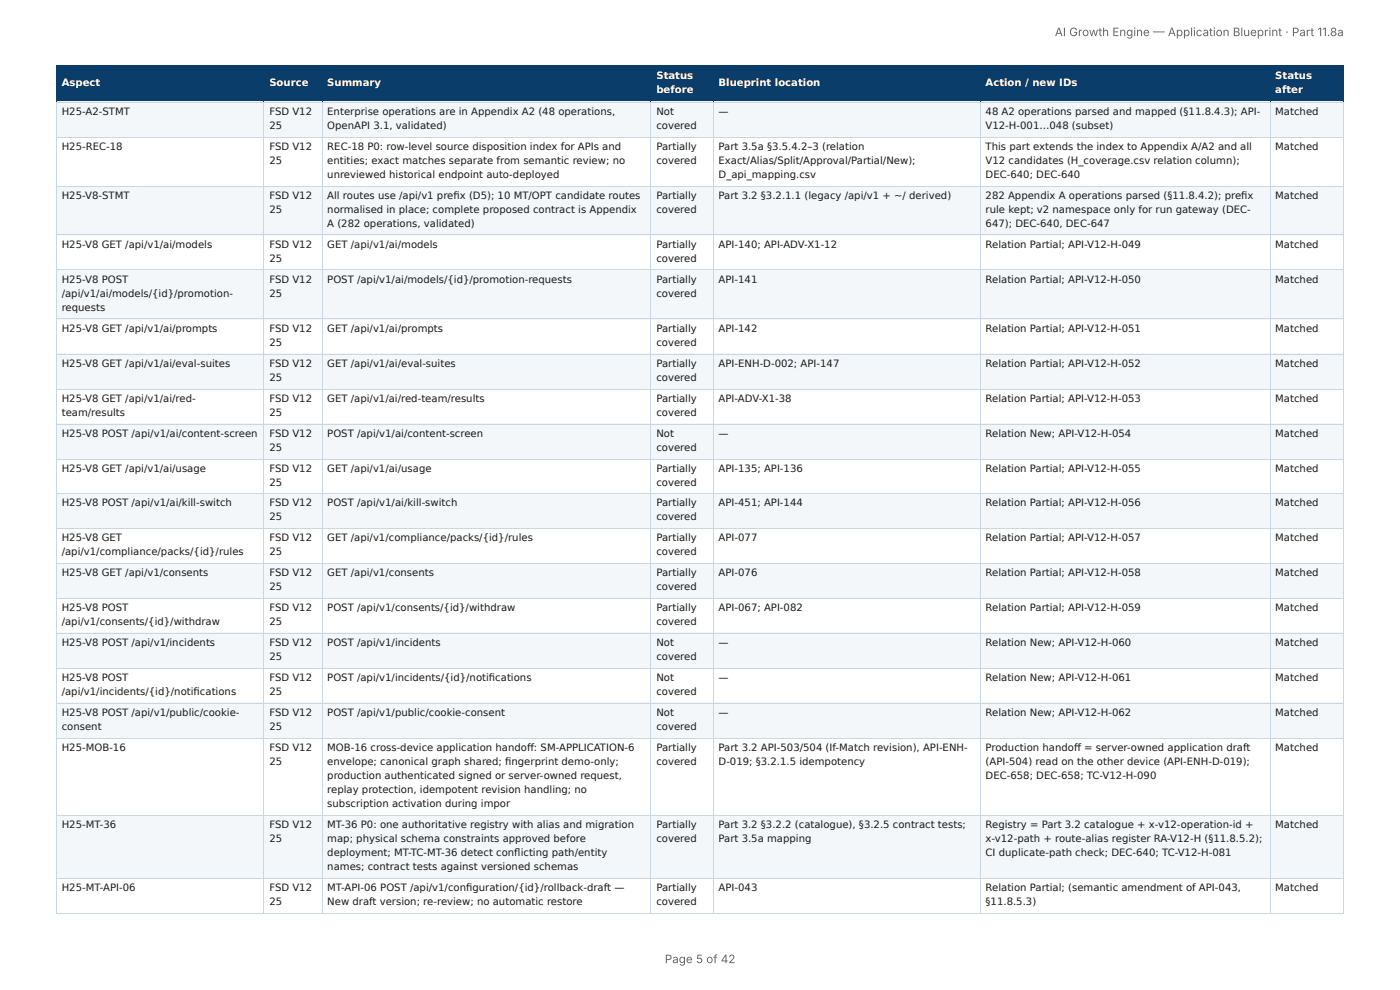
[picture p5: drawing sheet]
<svg xmlns="http://www.w3.org/2000/svg" width="297mm" height="210mm" viewBox="0 0 297 210" stroke-linecap="round" stroke-linejoin="round" font-family="sans-serif">
<defs><g id="words">
<g font-size="2.5" fill="#666">
<text x="224" y="7.7">AI Growth Engine — Application Blueprint · Part 11.8a</text>
<text x="141.2" y="204.5">Page 5 of 42</text>
</g>
<g font-size="2.1" fill="#fff">
<text x="139.4" y="16.8">Status</text>
<text x="270.9" y="16.8">Status</text>
<text x="13.1" y="18.2">Aspect</text>
<text x="57.2" y="18.2">Source</text>
<text x="69.5" y="18.2">Summary</text>
<text x="139.4" y="19.8">before</text>
<text x="152.6" y="18.2">Blueprint location</text>
<text x="209.3" y="18.2">Action / new IDs</text>
<text x="270.9" y="19.8">after</text>
</g>
<g font-size="2.1" fill="#1a1a1a">
<text x="13.1" y="24.4">H25-A2-STMT</text>
<text x="57.2" y="24.4">FSD V12</text>
<text x="57.2" y="27.4">25</text>
<text x="69.5" y="24.4">Enterprise operations are in Appendix A2 (48 operations,</text>
<text x="69.5" y="27.4">OpenAPI 3.1, validated)</text>
<text x="139.4" y="24.4">Not</text>
<text x="139.4" y="27.4">covered</text>
<text x="152.6" y="24.4">—</text>
<text x="209.3" y="24.4">48 A2 operations parsed and mapped (§11.8.4.3); API-</text>
<text x="209.3" y="27.4">V12-H-001…048 (subset)</text>
<text x="270.9" y="24.4">Matched</text>
<text x="13.1" y="31.9">H25-REC-18</text>
<text x="57.2" y="31.9">FSD V12</text>
<text x="57.2" y="34.9">25</text>
<text x="69.5" y="31.9">REC-18 P0: row-level source disposition index for APIs and</text>
<text x="69.5" y="34.9">entities; exact matches separate from semantic review; no</text>
<text x="139.4" y="31.9">Partially</text>
<text x="139.4" y="34.9">covered</text>
<text x="152.6" y="31.9">Part 3.5a §3.5.4.2–3 (relation</text>
<text x="152.6" y="34.9">Exact/Alias/Split/Approval/Partial/New);</text>
<text x="209.3" y="31.9">This part extends the index to Appendix A/A2 and all</text>
<text x="209.3" y="34.9">V12 candidates (H_coverage.csv relation column);</text>
<text x="270.9" y="31.9">Matched</text>
<text x="69.5" y="37.9">unreviewed historical endpoint auto-deployed</text>
<text x="152.6" y="37.9">D_api_mapping.csv</text>
<text x="209.3" y="37.9">DEC-640; DEC-640</text>
<text x="13.1" y="42.3">H25-V8-STMT</text>
<text x="57.2" y="42.3">FSD V12</text>
<text x="57.2" y="45.3">25</text>
<text x="69.5" y="42.3">All routes use /api/v1 prefi x (D5); 10 MT/OPT candidate routes</text>
<text x="69.5" y="45.3">normalised in place; complete proposed contract is Appendix</text>
<text x="139.4" y="42.3">Partially</text>
<text x="139.4" y="45.3">covered</text>
<text x="152.6" y="42.3">Part 3.2 §3.2.1.1 (legacy /api/v1 + ~/ derived)</text>
<text x="209.3" y="42.3">282 Appendix A operations parsed (§11.8.4.2); prefi x</text>
<text x="209.3" y="45.3">rule kept; v2 namespace only for run gateway (DEC-</text>
<text x="270.9" y="42.3">Matched</text>
<text x="13.1" y="52.6">H25-V8 GET /api/v1/ai/models</text>
<text x="57.2" y="52.6">FSD V12</text>
<text x="69.5" y="48.1">A (282 operations, validated)</text>
<text x="69.5" y="52.6">GET /api/v1/ai/models</text>
<text x="139.4" y="52.6">Partially</text>
<text x="152.6" y="52.6">API-140; API-ADV-X1-12</text>
<text x="209.3" y="48.1">647); DEC-640, DEC-647</text>
<text x="209.3" y="52.6">Relation Partial; API-V12-H-049</text>
<text x="270.9" y="52.6">Matched</text>
<text x="13.1" y="60">H25-V8 POST</text>
<text x="57.2" y="55.6">25</text>
<text x="57.2" y="60">FSD V12</text>
<text x="69.5" y="60">POST /api/v1/ai/models/{id}/promotion-requests</text>
<text x="139.4" y="55.6">covered</text>
<text x="139.4" y="60">Partially</text>
<text x="152.6" y="60">API-141</text>
<text x="209.3" y="60">Relation Partial; API-V12-H-050</text>
<text x="270.9" y="60">Matched</text>
<text x="13.1" y="63">/api/v1/ai/models/{id}/promotion-</text>
<text x="57.2" y="63">25</text>
<text x="139.4" y="63">covered</text>
<text x="13.1" y="66">requests</text>
<text x="13.1" y="70.5">H25-V8 GET /api/v1/ai/prompts</text>
<text x="57.2" y="70.5">FSD V12</text>
<text x="69.5" y="70.5">GET /api/v1/ai/prompts</text>
<text x="139.4" y="70.5">Partially</text>
<text x="152.6" y="70.5">API-142</text>
<text x="209.3" y="70.5">Relation Partial; API-V12-H-051</text>
<text x="270.9" y="70.5">Matched</text>
<text x="13.1" y="77.9">H25-V8 GET /api/v1/ai/eval-suites</text>
<text x="57.2" y="73.5">25</text>
<text x="57.2" y="77.9">FSD V12</text>
<text x="69.5" y="77.9">GET /api/v1/ai/eval-suites</text>
<text x="139.4" y="73.5">covered</text>
<text x="139.4" y="77.9">Partially</text>
<text x="152.6" y="77.9">API-ENH-D-002; API-147</text>
<text x="209.3" y="77.9">Relation Partial; API-V12-H-052</text>
<text x="270.9" y="77.9">Matched</text>
<text x="57.2" y="80.9">25</text>
<text x="139.4" y="80.9">covered</text>
<text x="13.1" y="85.3">H25-V8 GET /api/v1/ai/red-</text>
<text x="13.1" y="88.3">team/results</text>
<text x="57.2" y="85.3">FSD V12</text>
<text x="57.2" y="88.3">25</text>
<text x="69.5" y="85.3">GET /api/v1/ai/red-team/results</text>
<text x="139.4" y="85.3">Partially</text>
<text x="139.4" y="88.3">covered</text>
<text x="152.6" y="85.3">API-ADV-X1-38</text>
<text x="209.3" y="85.3">Relation Partial; API-V12-H-053</text>
<text x="270.9" y="85.3">Matched</text>
<text x="13.1" y="92.8">H25-V8 POST /api/v1/ai/content-screen</text>
<text x="57.2" y="92.8">FSD V12</text>
<text x="57.2" y="95.8">25</text>
<text x="69.5" y="92.8">POST /api/v1/ai/content-screen</text>
<text x="139.4" y="92.8">Not</text>
<text x="139.4" y="95.8">covered</text>
<text x="152.6" y="92.8">—</text>
<text x="209.3" y="92.8">Relation New; API-V12-H-054</text>
<text x="270.9" y="92.8">Matched</text>
<text x="13.1" y="100.2">H25-V8 GET /api/v1/ai/usage</text>
<text x="57.2" y="100.2">FSD V12</text>
<text x="69.5" y="100.2">GET /api/v1/ai/usage</text>
<text x="139.4" y="100.2">Partially</text>
<text x="152.6" y="100.2">API-135; API-136</text>
<text x="209.3" y="100.2">Relation Partial; API-V12-H-055</text>
<text x="270.9" y="100.2">Matched</text>
<text x="13.1" y="107.4">H25-V8 POST /api/v1/ai/kill-switch</text>
<text x="57.2" y="103.2">25</text>
<text x="57.2" y="107.4">FSD V12</text>
<text x="69.5" y="107.4">POST /api/v1/ai/kill-switch</text>
<text x="139.4" y="103.2">covered</text>
<text x="139.4" y="107.4">Partially</text>
<text x="152.6" y="107.4">API-451; API-144</text>
<text x="209.3" y="107.4">Relation Partial; API-V12-H-056</text>
<text x="270.9" y="107.4">Matched</text>
<text x="57.2" y="110.5">25</text>
<text x="139.4" y="110.5">covered</text>
<text x="13.1" y="114.9">H25-V8 GET</text>
<text x="13.1" y="117.9">/api/v1/compliance/packs/{id}/rules</text>
<text x="57.2" y="114.9">FSD V12</text>
<text x="57.2" y="117.9">25</text>
<text x="69.5" y="114.9">GET /api/v1/compliance/packs/{id}/rules</text>
<text x="139.4" y="114.9">Partially</text>
<text x="139.4" y="117.9">covered</text>
<text x="152.6" y="114.9">API-077</text>
<text x="209.3" y="114.9">Relation Partial; API-V12-H-057</text>
<text x="270.9" y="114.9">Matched</text>
<text x="13.1" y="122.3">H25-V8 GET /api/v1/consents</text>
<text x="57.2" y="122.3">FSD V12</text>
<text x="57.2" y="125.3">25</text>
<text x="69.5" y="122.3">GET /api/v1/consents</text>
<text x="139.4" y="122.3">Partially</text>
<text x="139.4" y="125.3">covered</text>
<text x="152.6" y="122.3">API-076</text>
<text x="209.3" y="122.3">Relation Partial; API-V12-H-058</text>
<text x="270.9" y="122.3">Matched</text>
<text x="13.1" y="129.8">H25-V8 POST</text>
<text x="57.2" y="129.8">FSD V12</text>
<text x="69.5" y="129.8">POST /api/v1/consents/{id}/withdraw</text>
<text x="139.4" y="129.8">Partially</text>
<text x="152.6" y="129.8">API-067; API-082</text>
<text x="209.3" y="129.8">Relation Partial; API-V12-H-059</text>
<text x="270.9" y="129.8">Matched</text>
<text x="13.1" y="132.8">/api/v1/consents/{id}/withdraw</text>
<text x="13.1" y="137.2">H25-V8 POST /api/v1/incidents</text>
<text x="57.2" y="132.8">25</text>
<text x="57.2" y="137.2">FSD V12</text>
<text x="69.5" y="137.2">POST /api/v1/incidents</text>
<text x="139.4" y="132.8">covered</text>
<text x="139.4" y="137.2">Not</text>
<text x="152.6" y="137.2">—</text>
<text x="209.3" y="137.2">Relation New; API-V12-H-060</text>
<text x="270.9" y="137.2">Matched</text>
<text x="57.2" y="140.2">25</text>
<text x="139.4" y="140.2">covered</text>
<text x="13.1" y="144.6">H25-V8 POST</text>
<text x="13.1" y="147.7">/api/v1/incidents/{id}/notifi cations</text>
<text x="57.2" y="144.6">FSD V12</text>
<text x="57.2" y="147.7">25</text>
<text x="69.5" y="144.6">POST /api/v1/incidents/{id}/notifi cations</text>
<text x="139.4" y="144.6">Not</text>
<text x="139.4" y="147.7">covered</text>
<text x="152.6" y="144.6">—</text>
<text x="209.3" y="144.6">Relation New; API-V12-H-061</text>
<text x="270.9" y="144.6">Matched</text>
<text x="13.1" y="152.1">H25-V8 POST /api/v1/public/cookie-</text>
<text x="13.1" y="155.1">consent</text>
<text x="57.2" y="152.1">FSD V12</text>
<text x="57.2" y="155.1">25</text>
<text x="69.5" y="152.1">POST /api/v1/public/cookie-consent</text>
<text x="139.4" y="152.1">Not</text>
<text x="139.4" y="155.1">covered</text>
<text x="152.6" y="152.1">—</text>
<text x="209.3" y="152.1">Relation New; API-V12-H-062</text>
<text x="270.9" y="152.1">Matched</text>
<text x="13.1" y="159.5">H25-MOB-16</text>
<text x="57.2" y="159.5">FSD V12</text>
<text x="69.5" y="159.5">MOB-16 cross-device application handoff : SM-APPLICATION-6</text>
<text x="139.4" y="159.5">Partially</text>
<text x="152.6" y="159.5">Part 3.2 API-503/504 (If-Match revision), API-ENH-</text>
<text x="209.3" y="159.5">Production handoff = server-owned application draft</text>
<text x="270.9" y="159.5">Matched</text>
<text x="57.2" y="162.5">25</text>
<text x="69.5" y="162.5">envelope; canonical graph shared; fi ngerprint demo-only;</text>
<text x="69.5" y="165.3">production authenticated signed or server-owned request,</text>
<text x="139.4" y="162.5">covered</text>
<text x="152.6" y="162.5">D-019; §3.2.1.5 idempotency</text>
<text x="209.3" y="162.5">(API-504) read on the other device (API-ENH-D-019);</text>
<text x="209.3" y="165.3">DEC-658; DEC-658; TC-V12-H-090</text>
<text x="69.5" y="168.4">replay protection, idempotent revision handling; no</text>
<text x="69.5" y="171.4">subscription activation during impor</text>
<text x="13.1" y="175.8">H25-MT-36</text>
<text x="57.2" y="175.8">FSD V12</text>
<text x="57.2" y="178.8">25</text>
<text x="69.5" y="175.8">MT-36 P0: one authoritative registry with alias and migration</text>
<text x="69.5" y="178.8">map; physical schema constraints approved before</text>
<text x="139.4" y="175.8">Partially</text>
<text x="139.4" y="178.8">covered</text>
<text x="152.6" y="175.8">Part 3.2 §3.2.2 (catalogue), §3.2.5 contract tests;</text>
<text x="152.6" y="178.8">Part 3.5a mapping</text>
<text x="209.3" y="175.8">Registry = Part 3.2 catalogue + x-v12-operation-id +</text>
<text x="209.3" y="178.8">x-v12-path + route-alias register RA-V12-H (§11.8.5.2);</text>
<text x="270.9" y="175.8">Matched</text>
<text x="69.5" y="181.8">deployment; MT-TC-MT-36 detect confl icting path/entity</text>
<text x="69.5" y="184.8">names; contract tests against versioned schemas</text>
<text x="209.3" y="181.8">CI duplicate-path check; DEC-640; TC-V12-H-081</text>
<text x="13.1" y="189.3">H25-MT-API-06</text>
<text x="57.2" y="189.3">FSD V12</text>
<text x="69.5" y="189.3">MT-API-06 POST /api/v1/confi guration/{id}/rollback-draft —</text>
<text x="139.4" y="189.3">Partially</text>
<text x="152.6" y="189.3">API-043</text>
<text x="209.3" y="189.3">Relation Partial; (semantic amendment of API-043,</text>
<text x="270.9" y="189.3">Matched</text>
<text x="57.2" y="192.3">25</text>
<text x="69.5" y="192.3">New draft version; re-review; no automatic restore</text>
<text x="139.4" y="192.3">covered</text>
<text x="209.3" y="192.3">§11.8.5.3)</text>
</g>
</g></defs>
<g fill="#0b3d6b">
<path d="M12.1 14h44v7.6h-44z"/>
<path d="M56.1 14h12.3v7.6h-12.3z"/>
<path d="M68.4 14h70v7.6h-70z"/>
<path d="M138.4 14h13v7.6h-13z"/>
<path d="M151.4 14h56.9v7.6h-56.9z"/>
<path d="M208.3 14h61.5v7.6h-61.5z"/>
<path d="M269.8 14h15.5v7.6h-15.5z"/>
</g>
<g fill="#f4f7fa">
<path d="M12.1 21.6h44v7.4h-44z"/>
<path d="M56.1 21.6h12.3v7.4h-12.3z"/>
<path d="M68.4 21.6h70v7.4h-70z"/>
<path d="M138.4 21.6h13v7.4h-13z"/>
<path d="M151.4 21.6h56.9v7.4h-56.9z"/>
<path d="M208.3 21.6h61.5v7.4h-61.5z"/>
<path d="M269.8 21.6h15.5v7.4h-15.5z"/>
<path d="M12.1 39.5h44v10.4h-44z"/>
<path d="M56.1 39.5h12.3v10.4h-12.3z"/>
<path d="M68.4 39.5h70v10.4h-70z"/>
<path d="M138.4 39.5h13v10.4h-13z"/>
<path d="M151.4 39.5h56.9v10.4h-56.9z"/>
<path d="M208.3 39.5h61.5v10.4h-61.5z"/>
<path d="M269.8 39.5h15.5v10.4h-15.5z"/>
<path d="M12.1 57.4h44v10.4h-44z"/>
<path d="M56.1 57.4h12.3v10.4h-12.3z"/>
<path d="M68.4 57.4h70v10.4h-70z"/>
<path d="M138.4 57.4h13v10.4h-13z"/>
<path d="M151.4 57.4h56.9v10.4h-56.9z"/>
<path d="M208.3 57.4h61.5v10.4h-61.5z"/>
<path d="M269.8 57.4h15.5v10.4h-15.5z"/>
<path d="M12.1 75.1h44v7.4h-44z"/>
<path d="M56.1 75.1h12.3v7.4h-12.3z"/>
<path d="M68.4 75.1h70v7.4h-70z"/>
<path d="M138.4 75.1h13v7.4h-13z"/>
<path d="M151.4 75.1h56.9v7.4h-56.9z"/>
<path d="M208.3 75.1h61.5v7.4h-61.5z"/>
<path d="M269.8 75.1h15.5v7.4h-15.5z"/>
<path d="M12.1 90h44v7.4h-44z"/>
<path d="M56.1 90h12.3v7.4h-12.3z"/>
<path d="M68.4 90h70v7.4h-70z"/>
<path d="M138.4 90h13v7.4h-13z"/>
<path d="M151.4 90h56.9v7.4h-56.9z"/>
<path d="M208.3 90h61.5v7.4h-61.5z"/>
<path d="M269.8 90h15.5v7.4h-15.5z"/>
<path d="M12.1 104.8h44v7.5h-44z"/>
<path d="M56.1 104.8h12.3v7.5h-12.3z"/>
<path d="M68.4 104.8h70v7.5h-70z"/>
<path d="M138.4 104.8h13v7.5h-13z"/>
<path d="M151.4 104.8h56.9v7.5h-56.9z"/>
<path d="M208.3 104.8h61.5v7.5h-61.5z"/>
<path d="M269.8 104.8h15.5v7.5h-15.5z"/>
<path d="M12.1 119.7h44v7.4h-44z"/>
<path d="M56.1 119.7h12.3v7.4h-12.3z"/>
<path d="M68.4 119.7h70v7.4h-70z"/>
<path d="M138.4 119.7h13v7.4h-13z"/>
<path d="M151.4 119.7h56.9v7.4h-56.9z"/>
<path d="M208.3 119.7h61.5v7.4h-61.5z"/>
<path d="M269.8 119.7h15.5v7.4h-15.5z"/>
<path d="M12.1 134.4h44v7.4h-44z"/>
<path d="M56.1 134.4h12.3v7.4h-12.3z"/>
<path d="M68.4 134.4h70v7.4h-70z"/>
<path d="M138.4 134.4h13v7.4h-13z"/>
<path d="M151.4 134.4h56.9v7.4h-56.9z"/>
<path d="M208.3 134.4h61.5v7.4h-61.5z"/>
<path d="M269.8 134.4h15.5v7.4h-15.5z"/>
<path d="M12.1 149.3h44v7.4h-44z"/>
<path d="M56.1 149.3h12.3v7.4h-12.3z"/>
<path d="M68.4 149.3h70v7.4h-70z"/>
<path d="M138.4 149.3h13v7.4h-13z"/>
<path d="M151.4 149.3h56.9v7.4h-56.9z"/>
<path d="M208.3 149.3h61.5v7.4h-61.5z"/>
<path d="M269.8 149.3h15.5v7.4h-15.5z"/>
<path d="M12.1 173.2h44v13.5h-44z"/>
<path d="M56.1 173.2h12.3v13.5h-12.3z"/>
<path d="M68.4 173.2h70v13.5h-70z"/>
<path d="M138.4 173.2h13v13.5h-13z"/>
<path d="M151.4 173.2h56.9v13.5h-56.9z"/>
<path d="M208.3 173.2h61.5v13.5h-61.5z"/>
<path d="M269.8 173.2h15.5v13.5h-15.5z"/>
</g>
<path d="M11.9 13.9h273.5M12 13.8v8M56 13.8v8M68.5 13.8v8M138.3 13.8v8M151.5 13.8v8M208.2 13.8v8M269.7 13.8v8M285.3 13.8v8M11.9 21.7h273.5" fill="none" stroke="#0b3d6b" stroke-width=".21"/>
<g fill="none" stroke="#c9d6e3" stroke-width=".21">
<path d="M11.9 21.7h273.5M11.9 29.1h273.5M11.9 39.6h273.5M12 21.8v172.1M56 21.8v172.1M68.5 21.8v172.1M138.3 21.8v172.1M151.5 21.8v172.1M208.2 21.8v172.1M269.7 21.8v172.1M285.3 21.8v172.1M11.9 49.8h273.5"/>
<path d="M11.9 57.3h273.5M11.9 67.7h273.5M11.9 75.2h273.5M11.9 82.6h273.5M11.9 90.1h273.5M11.9 97.5h273.5M11.9 104.7h273.5M11.9 112.2h273.5M11.9 119.6h273.5M11.9 127h273.5M11.9 134.5h273.5M11.9 141.9h273.5"/>
<path d="M11.9 149.4h273.5M11.9 156.8h273.5M11.9 173.1h273.5M11.9 186.6h273.5M11.9 194h273.5"/>
</g>
<use href="#words"/>
</svg>
